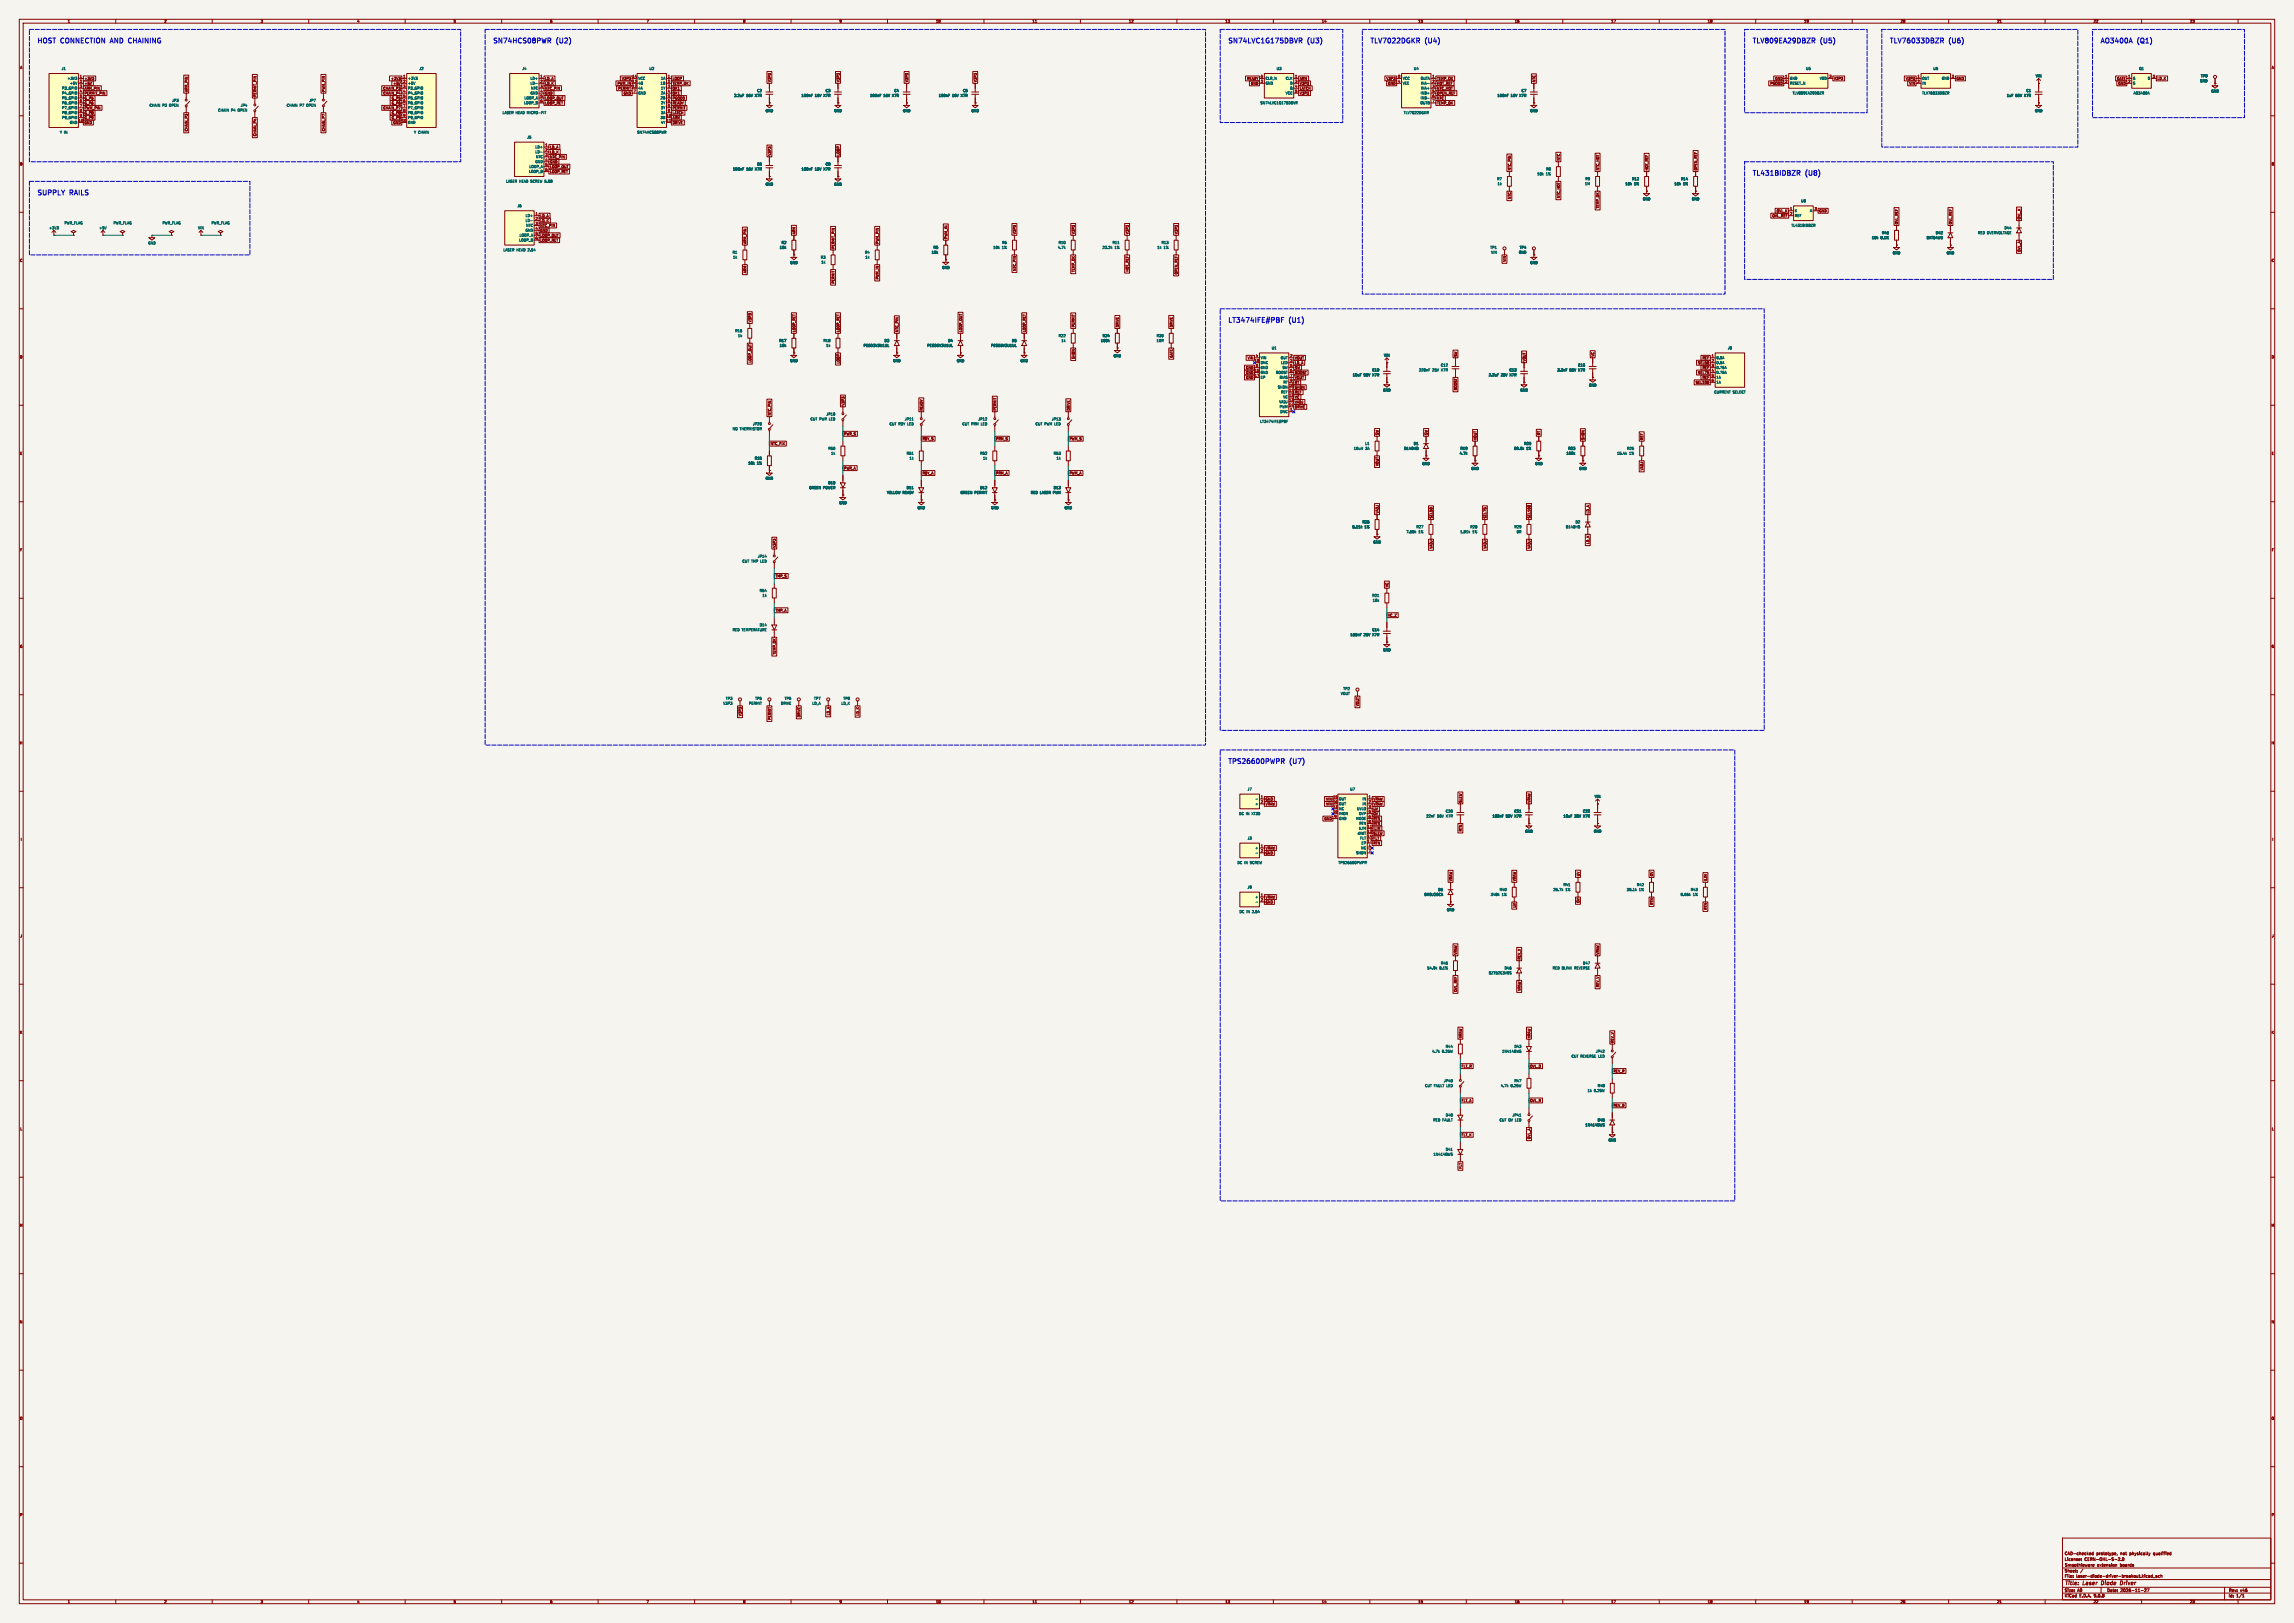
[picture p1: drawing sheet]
<svg xmlns="http://www.w3.org/2000/svg" width="1189mm" height="841mm" viewBox="0 0 1189 841" stroke-linecap="round" stroke-linejoin="round" font-family="sans-serif">
<defs><g id="words">
<g font-size="3.5" fill="#0000c2">
<text x="19" y="23">HOST</text>
<text x="32" y="23">CONNECTION</text>
<text x="58" y="23">AND</text>
<text x="69" y="23">CHAINING</text>
<text x="255" y="23">SN74HCS08PWR</text>
<text x="289" y="23">(U2)</text>
<text x="636" y="23">SN74LVC1G175DBVR</text>
<text x="678" y="23">(U3)</text>
<text x="710" y="23">TLV7022DGKR</text>
<text x="739" y="23">(U4)</text>
<text x="908" y="23">TLV809EA29DBZR</text>
<text x="944" y="23">(U5)</text>
<text x="979" y="23">TLV76033DBZR</text>
<text x="1010" y="23">(U6)</text>
<text x="1088" y="23">AO3400A</text>
<text x="1108" y="23">(Q1)</text>
<text x="908" y="91">TL431BIDBZR</text>
<text x="936" y="91">(U8)</text>
<text x="19" y="101">SUPPLY</text>
<text x="36" y="101">RAILS</text>
<text x="636" y="167">LT3474IFE#PBF</text>
<text x="668" y="167">(U1)</text>
<text x="636" y="396">TPS26600PWPR</text>
<text x="669" y="396">(U7)</text>
</g>
<g font-size="2.8" fill="#840000">
<text x="1070" y="822">Title:</text>
<text x="1080" y="822">Laser</text>
<text x="1090" y="822">Diode</text>
<text x="1101" y="822">Driver</text>
</g>
<g font-size="2.1" fill="#840000">
<text x="1070" y="809">License:</text>
<text x="1070" y="806">CAD-checked</text>
<text x="1080" y="809">CERN-OHL-S-2.0</text>
<text x="1087" y="806">prototype,</text>
<text x="1099" y="806">not</text>
<text x="1104" y="806">physically</text>
<text x="1116" y="806">qualified</text>
<text x="1070" y="815">Sheet:</text>
<text x="1070" y="812">Smoothieware</text>
<text x="1087" y="812">extension</text>
<text x="1100" y="812">boards</text>
<text x="1070" y="818">File:</text>
<text x="1076" y="818">laser-diode-driver-breakout.kicad_sch</text>
<text x="1070" y="828">KiCad</text>
<text x="1070" y="825">Size:</text>
<text x="1077" y="825">A0</text>
<text x="1078" y="828">E.D.A.</text>
<text x="1085" y="828">9.0.8</text>
<text x="1092" y="825">Date:</text>
<text x="1099" y="825">2026-11-27</text>
<text x="1155" y="825">Rev:</text>
<text x="1155" y="828">Id:</text>
<text x="1159" y="828">1/1</text>
<text x="1161" y="825">v46</text>
</g>
<g font-size="1.8" fill="#840000">
<text x="35" y="12">1</text>
<text x="85" y="12">2</text>
<text x="135" y="12">3</text>
<text x="185" y="12">4</text>
<text x="235" y="12">5</text>
<text x="285" y="12">6</text>
<text x="335" y="12">7</text>
<text x="385" y="12">8</text>
<text x="435" y="12">9</text>
<text x="485" y="12">10</text>
<text x="535" y="12">11</text>
<text x="585" y="12">12</text>
<text x="635" y="12">13</text>
<text x="685" y="12">14</text>
<text x="735" y="12">15</text>
<text x="785" y="12">16</text>
<text x="835" y="12">17</text>
<text x="885" y="12">18</text>
<text x="935" y="12">19</text>
<text x="985" y="12">20</text>
<text x="1035" y="12">21</text>
<text x="1085" y="12">22</text>
<text x="1135" y="12">23</text>
<text x="10" y="36">A</text>
<text x="1177" y="36">A</text>
<text x="44" y="42">+3V3</text>
<text x="203" y="42">+3V3</text>
<text x="282" y="42">LD_A</text>
<text x="322" y="42">V3P3</text>
<text x="348" y="42">LOOP</text>
<text x="646" y="42">READY</text>
<text x="674" y="42">ARM</text>
<text x="718" y="42">V3P3</text>
<text x="745" y="42">TEMP_OK</text>
<text x="920" y="42">GND</text>
<text x="950" y="42">V3P3</text>
<text x="988" y="42">V3P3</text>
<text x="1014" y="42">GND</text>
<text x="1097" y="42">GATE</text>
<text x="1118" y="42">LD_K</text>
<text x="44" y="47">ARM_PIN</text>
<text x="44" y="44">+5V</text>
<text x="97" y="48" transform="rotate(-90 97 48)">ARM_PIN</text>
<text x="169" y="48" transform="rotate(-90 169 48)">PWM_PIN</text>
<text x="199" y="47">CHAIN_P3</text>
<text x="204" y="44">+5V</text>
<text x="282" y="47">NTC_PIN</text>
<text x="282" y="44">LD_K</text>
<text x="320" y="44">PWM_IN</text>
<text x="320" y="47">PERMIT</text>
<text x="348" y="44">TEMP_OK</text>
<text x="348" y="47">OK1</text>
<text x="400" y="43" transform="rotate(-90 400 43)">V3P3</text>
<text x="435" y="43" transform="rotate(-90 435 43)">V3P3</text>
<text x="471" y="43" transform="rotate(-90 471 43)">V3P3</text>
<text x="506" y="43" transform="rotate(-90 506 43)">V3P3</text>
<text x="648" y="44">GND</text>
<text x="674" y="47">LATCH</text>
<text x="674" y="44">V3P3</text>
<text x="719" y="44">GND</text>
<text x="745" y="47">NTC_HOT</text>
<text x="745" y="44">HOT_REF</text>
<text x="796" y="43" transform="rotate(-90 796 43)">NTC</text>
<text x="917" y="44">PGOOD</text>
<text x="989" y="44">VIN</text>
<text x="1098" y="44">GND</text>
<text x="44" y="49">PERMIT_PIN</text>
<text x="44" y="52">G_P5</text>
<text x="133" y="50" transform="rotate(-90 133 50)">PERMIT_PIN</text>
<text x="199" y="49">CHAIN_P4</text>
<text x="203" y="52">G_P5</text>
<text x="282" y="52">LOOP_OUT</text>
<text x="282" y="49">GND</text>
<text x="323" y="49">GND</text>
<text x="348" y="52">PGOOD</text>
<text x="348" y="49">OK1</text>
<text x="674" y="49">V3P3</text>
<text x="745" y="49">OPEN_REF</text>
<text x="745" y="52">NTC</text>
<text x="44" y="54">G_P6</text>
<text x="44" y="57">PWM_PIN</text>
<text x="44" y="59">G_P8</text>
<text x="199" y="57">CHAIN_P7</text>
<text x="203" y="54">G_P6</text>
<text x="203" y="59">G_P8</text>
<text x="282" y="54">LOOP_RET</text>
<text x="348" y="59">LATCH</text>
<text x="348" y="54">READY</text>
<text x="348" y="57">PERMIT</text>
<text x="745" y="54">TEMP_OK</text>
<text x="44" y="62">G_P9</text>
<text x="44" y="64">GND</text>
<text x="203" y="62">G_P9</text>
<text x="204" y="64">GND</text>
<text x="348" y="62">ARM</text>
<text x="348" y="64">DRIVE</text>
<text x="97" y="68" transform="rotate(-90 97 68)">CHAIN_P3</text>
<text x="133" y="71" transform="rotate(-90 133 71)">CHAIN_P4</text>
<text x="169" y="68" transform="rotate(-90 169 68)">CHAIN_P7</text>
<text x="285" y="77">LD_A</text>
<text x="285" y="82">NTC_PIN</text>
<text x="285" y="80">LD_K</text>
<text x="400" y="81" transform="rotate(-90 400 81)">V3P3</text>
<text x="435" y="81" transform="rotate(-90 435 81)">LOOP</text>
<text x="809" y="83" transform="rotate(-90 809 83)">NTC</text>
<text x="10" y="86">B</text>
<text x="285" y="90">LOOP_RET</text>
<text x="285" y="87">LOOP_OUT</text>
<text x="285" y="85">GND</text>
<text x="783" y="88" transform="rotate(-90 783 88)">NTC_PIN</text>
<text x="829" y="88" transform="rotate(-90 829 88)">NTC_HOT</text>
<text x="854" y="88" transform="rotate(-90 854 88)">HOT_REF</text>
<text x="880" y="88" transform="rotate(-90 880 88)">OPEN_REF</text>
<text x="1177" y="86">B</text>
<text x="783" y="103" transform="rotate(-90 783 103)">NTC</text>
<text x="809" y="103" transform="rotate(-90 809 103)">NTC_HOT</text>
<text x="280" y="113">LD_A</text>
<text x="829" y="108" transform="rotate(-90 829 108)">TEMP_OK</text>
<text x="918" y="113">OVL_REF</text>
<text x="921" y="110">OVL_K</text>
<text x="943" y="110">GND</text>
<text x="1047" y="114" transform="rotate(-90 1047 114)">OVL_K</text>
<text x="280" y="118">NTC_PIN</text>
<text x="280" y="115">LD_K</text>
<text x="984" y="116" transform="rotate(-90 984 116)">OVL_REF</text>
<text x="1012" y="116" transform="rotate(-90 1012 116)">OVL_REF</text>
<text x="280" y="123">LOOP_OUT</text>
<text x="280" y="120">GND</text>
<text x="280" y="125">LOOP_RET</text>
<text x="412" y="121" transform="rotate(-90 412 121)">ARM</text>
<text x="491" y="124" transform="rotate(-90 491 124)">PWM_IN</text>
<text x="527" y="121" transform="rotate(-90 527 121)">V3P3</text>
<text x="557" y="121" transform="rotate(-90 557 121)">V3P3</text>
<text x="585" y="121" transform="rotate(-90 585 121)">V3P3</text>
<text x="611" y="121" transform="rotate(-90 611 121)">V3P3</text>
<text x="387" y="127" transform="rotate(-90 387 127)">ARM_PIN</text>
<text x="433" y="129" transform="rotate(-90 433 129)">PERMIT_PIN</text>
<text x="456" y="127" transform="rotate(-90 456 127)">PWM_PIN</text>
<text x="1047" y="131" transform="rotate(-90 1047 131)">OVL_A</text>
<text x="10" y="136">C</text>
<text x="781" y="136" transform="rotate(-90 781 136)">VIN</text>
<text x="1177" y="136">C</text>
<text x="387" y="142" transform="rotate(-90 387 142)">ARM</text>
<text x="527" y="141" transform="rotate(-90 527 141)">NTC_PIN</text>
<text x="557" y="141" transform="rotate(-90 557 141)">TEMP_OK</text>
<text x="585" y="141" transform="rotate(-90 585 141)">HOT_REF</text>
<text x="611" y="142" transform="rotate(-90 611 142)">OPEN_REF</text>
<text x="433" y="147" transform="rotate(-90 433 147)">PERMIT</text>
<text x="456" y="145" transform="rotate(-90 456 145)">PWM_IN</text>
<text x="390" y="167" transform="rotate(-90 390 167)">V3P3</text>
<text x="412" y="172" transform="rotate(-90 412 172)">LOOP_RET</text>
<text x="435" y="172" transform="rotate(-90 435 172)">LOOP_RET</text>
<text x="466" y="172" transform="rotate(-90 466 172)">NTC_PIN</text>
<text x="499" y="172" transform="rotate(-90 499 172)">LOOP_OUT</text>
<text x="532" y="172" transform="rotate(-90 532 172)">LOOP_RET</text>
<text x="557" y="170" transform="rotate(-90 557 170)">PERMIT</text>
<text x="580" y="170" transform="rotate(-90 580 170)">DRIVE</text>
<text x="608" y="170" transform="rotate(-90 608 170)">DRIVE</text>
<text x="10" y="186">D</text>
<text x="608" y="185" transform="rotate(-90 608 185)">GATE</text>
<text x="755" y="185" transform="rotate(-90 755 185)">SW</text>
<text x="826" y="185" transform="rotate(-90 826 185)">VC</text>
<text x="1177" y="186">D</text>
<text x="390" y="188" transform="rotate(-90 390 188)">LOOP_OUT</text>
<text x="435" y="189" transform="rotate(-90 435 189)">LOOP</text>
<text x="557" y="186" transform="rotate(-90 557 186)">SHDN</text>
<text x="646" y="191">GND</text>
<text x="647" y="186">VIN</text>
<text x="671" y="191">SW</text>
<text x="671" y="189">LD_A</text>
<text x="671" y="186">VOUT</text>
<text x="791" y="187" transform="rotate(-90 791 187)">VOUT</text>
<text x="880" y="189">SEL50</text>
<text x="882" y="186">REF</text>
<text x="882" y="191">REF</text>
<text x="646" y="194">GND</text>
<text x="646" y="197">GND</text>
<text x="671" y="197">VOUT</text>
<text x="671" y="194">BOOST</text>
<text x="880" y="194">SEL75</text>
<text x="882" y="197">REF</text>
<text x="671" y="199">RT</text>
<text x="671" y="202">SHDN</text>
<text x="755" y="202" transform="rotate(-90 755 202)">BOOST</text>
<text x="879" y="199">SEL100</text>
<text x="671" y="204">REF</text>
<text x="671" y="207">VC</text>
<text x="671" y="209">VADJ</text>
<text x="400" y="215" transform="rotate(-90 400 215)">NTC_PIN</text>
<text x="438" y="210" transform="rotate(-90 438 210)">V3P3</text>
<text x="478" y="213" transform="rotate(-90 478 213)">READY</text>
<text x="517" y="213" transform="rotate(-90 517 213)">PERMIT</text>
<text x="555" y="213" transform="rotate(-90 555 213)">DRIVE</text>
<text x="671" y="212">DRIVE</text>
<text x="437" y="226">PWR_S</text>
<text x="715" y="226" transform="rotate(-90 715 226)">SW</text>
<text x="740" y="226" transform="rotate(-90 740 226)">SW</text>
<text x="799" y="226" transform="rotate(-90 799 226)">RT</text>
<text x="399" y="231">NTC_FIX</text>
<text x="478" y="228">RDY_S</text>
<text x="516" y="228">PRM_S</text>
<text x="554" y="228">PWM_S</text>
<text x="765" y="228" transform="rotate(-90 765 228)">VOUT</text>
<text x="821" y="228" transform="rotate(-90 821 228)">SHDN</text>
<text x="852" y="228" transform="rotate(-90 852 228)">REF</text>
<text x="10" y="236">E</text>
<text x="1177" y="236">E</text>
<text x="437" y="244">PWR_A</text>
<text x="715" y="242" transform="rotate(-90 715 242)">VOUT</text>
<text x="852" y="244" transform="rotate(-90 852 244)">VADJ</text>
<text x="478" y="246">RDY_A</text>
<text x="516" y="246">PRM_A</text>
<text x="554" y="246">PWM_A</text>
<text x="715" y="266" transform="rotate(-90 715 266)">VADJ</text>
<text x="743" y="269" transform="rotate(-90 743 269)">SEL50</text>
<text x="771" y="269" transform="rotate(-90 771 269)">SEL75</text>
<text x="793" y="269" transform="rotate(-90 793 269)">SEL100</text>
<text x="824" y="266" transform="rotate(-90 824 266)">LD_A</text>
<text x="10" y="286">F</text>
<text x="402" y="284" transform="rotate(-90 402 284)">V3P3</text>
<text x="743" y="284" transform="rotate(-90 743 284)">VADJ</text>
<text x="771" y="284" transform="rotate(-90 771 284)">VADJ</text>
<text x="793" y="284" transform="rotate(-90 793 284)">VADJ</text>
<text x="824" y="282" transform="rotate(-90 824 282)">LD_K</text>
<text x="1177" y="286">F</text>
<text x="402" y="299">TMP_S</text>
<text x="720" y="304" transform="rotate(-90 720 304)">VC</text>
<text x="402" y="317">TMP_A</text>
<text x="719" y="320">VC_Z</text>
<text x="10" y="336">G</text>
<text x="1177" y="336">G</text>
<text x="402" y="339" transform="rotate(-90 402 339)">TEMP_OK</text>
<text x="384" y="371" transform="rotate(-90 384 371)">V3P3</text>
<text x="415" y="372" transform="rotate(-90 415 372)">DRIVE</text>
<text x="430" y="371" transform="rotate(-90 430 371)">LD_A</text>
<text x="445" y="371" transform="rotate(-90 445 371)">LD_K</text>
<text x="705" y="366" transform="rotate(-90 705 366)">VOUT</text>
<text x="400" y="373" transform="rotate(-90 400 373)">PERMIT</text>
<text x="10" y="386">H</text>
<text x="1177" y="386">H</text>
<text x="656" y="418">VRAW</text>
<text x="656" y="415">GND</text>
<text x="687" y="415">VIN</text>
<text x="687" y="418">VIN</text>
<text x="712" y="415">VRAW</text>
<text x="712" y="418">VRAW</text>
<text x="758" y="416" transform="rotate(-90 758 416)">SLEW</text>
<text x="793" y="416" transform="rotate(-90 793 416)">VRAW</text>
<text x="686" y="425">GND</text>
<text x="712" y="420">UV</text>
<text x="712" y="423">OV</text>
<text x="712" y="425">RTN</text>
<text x="712" y="430">ILIM</text>
<text x="712" y="428">RTN</text>
<text x="758" y="431" transform="rotate(-90 758 431)">RTN</text>
<text x="11" y="436">I</text>
<text x="712" y="435">FLT</text>
<text x="712" y="433">SLEW</text>
<text x="712" y="438">RTN</text>
<text x="1178" y="436">I</text>
<text x="656" y="440">VRAW</text>
<text x="656" y="443">GND</text>
<text x="819" y="454" transform="rotate(-90 819 454)">UV</text>
<text x="857" y="454" transform="rotate(-90 857 454)">OV</text>
<text x="753" y="457" transform="rotate(-90 753 457)">VRAW</text>
<text x="786" y="457" transform="rotate(-90 786 457)">VRAW</text>
<text x="885" y="457" transform="rotate(-90 885 457)">ILIM</text>
<text x="656" y="466">VRAW</text>
<text x="819" y="468" transform="rotate(-90 819 468)">OV</text>
<text x="656" y="468">GND</text>
<text x="786" y="470" transform="rotate(-90 786 470)">UV</text>
<text x="857" y="469" transform="rotate(-90 857 469)">RTN</text>
<text x="885" y="472" transform="rotate(-90 885 472)">RTN</text>
<text x="10" y="486">J</text>
<text x="1177" y="486">J</text>
<text x="755" y="495" transform="rotate(-90 755 495)">VRAW</text>
<text x="788" y="497" transform="rotate(-90 788 497)">REV_V</text>
<text x="829" y="495" transform="rotate(-90 829 495)">VRAW</text>
<text x="755" y="514" transform="rotate(-90 755 514)">OVL_REF</text>
<text x="788" y="514" transform="rotate(-90 788 514)">VRAW</text>
<text x="829" y="512" transform="rotate(-90 829 512)">REV_V</text>
<text x="10" y="536">K</text>
<text x="758" y="538" transform="rotate(-90 758 538)">VRAW</text>
<text x="793" y="538" transform="rotate(-90 793 538)">VRAW</text>
<text x="1177" y="536">K</text>
<text x="837" y="541" transform="rotate(-90 837 541)">REV_V</text>
<text x="757" y="553">FLT_R</text>
<text x="793" y="553">OVL_D</text>
<text x="836" y="556">REV_R</text>
<text x="757" y="571">FLT_A</text>
<text x="793" y="571">OVL_R</text>
<text x="836" y="574">REV_D</text>
<text x="10" y="586">L</text>
<text x="1177" y="586">L</text>
<text x="757" y="589">FLT_K</text>
<text x="793" y="590" transform="rotate(-90 793 590)">OVL_A</text>
<text x="758" y="606" transform="rotate(-90 758 606)">FLT</text>
<text x="10" y="636">M</text>
<text x="1177" y="636">M</text>
<text x="10" y="686">N</text>
<text x="1177" y="686">N</text>
<text x="10" y="736">O</text>
<text x="1177" y="736">O</text>
<text x="10" y="786">P</text>
<text x="1177" y="786">P</text>
<text x="35" y="831">1</text>
<text x="85" y="831">2</text>
<text x="135" y="831">3</text>
<text x="185" y="831">4</text>
<text x="235" y="831">5</text>
<text x="285" y="831">6</text>
<text x="335" y="831">7</text>
<text x="385" y="831">8</text>
<text x="435" y="831">9</text>
<text x="485" y="831">10</text>
<text x="535" y="831">11</text>
<text x="585" y="831">12</text>
<text x="635" y="831">13</text>
<text x="685" y="831">14</text>
<text x="735" y="831">15</text>
<text x="785" y="831">16</text>
<text x="835" y="831">17</text>
<text x="885" y="831">18</text>
<text x="935" y="831">19</text>
<text x="985" y="831">20</text>
<text x="1035" y="831">21</text>
<text x="1085" y="831">22</text>
<text x="1135" y="831">23</text>
</g>
<g font-size="1.8" fill="#006464">
<text x="32" y="36">J1</text>
<text x="35" y="42">+3V3</text>
<text x="211" y="42">+3V3</text>
<text x="217" y="36">J2</text>
<text x="271" y="36">J4</text>
<text x="275" y="42">LD+</text>
<text x="331" y="42">VCC</text>
<text x="336" y="36">U2</text>
<text x="342" y="42">1A</text>
<text x="656" y="42">CLR_N</text>
<text x="662" y="36">U3</text>
<text x="666" y="42">CLK</text>
<text x="727" y="42">VCC</text>
<text x="733" y="36">U4</text>
<text x="736" y="42">OUTA</text>
<text x="928" y="42">GND</text>
<text x="936" y="36">U5</text>
<text x="943" y="42">VDD</text>
<text x="996" y="42">OUT</text>
<text x="1002" y="36">U6</text>
<text x="1006" y="42">GND</text>
<text x="1055" y="40">VIN</text>
<text x="1105" y="42">G</text>
<text x="1109" y="36">Q1</text>
<text x="1113" y="42">D</text>
<text x="1141" y="40">TP9</text>
<text x="32" y="47">P3_GPIO</text>
<text x="36" y="44">+5V</text>
<text x="211" y="44">+5V</text>
<text x="211" y="47">P3_GPIO</text>
<text x="275" y="44">LD-</text>
<text x="275" y="47">NTC</text>
<text x="331" y="44">4B</text>
<text x="331" y="47">4A</text>
<text x="342" y="44">1B</text>
<text x="342" y="47">1Y</text>
<text x="392" y="48">C2</text>
<text x="428" y="48">C3</text>
<text x="463" y="48">C4</text>
<text x="499" y="48">C5</text>
<text x="656" y="44">GND</text>
<text x="669" y="47">Q</text>
<text x="669" y="44">D</text>
<text x="727" y="44">VEE</text>
<text x="736" y="44">INA-</text>
<text x="736" y="47">INA+</text>
<text x="789" y="48">C7</text>
<text x="928" y="44">RESET_N</text>
<text x="996" y="44">IN</text>
<text x="1050" y="48">C1</text>
<text x="1105" y="44">S</text>
<text x="1140" y="43">GND</text>
<text x="32" y="49">P4_GPIO</text>
<text x="32" y="52">P5_GPIO</text>
<text x="89" y="53">JP3</text>
<text x="160" y="53">JP7</text>
<text x="211" y="49">P4_GPIO</text>
<text x="211" y="52">P5_GPIO</text>
<text x="272" y="52">LOOP_A</text>
<text x="275" y="49">GND</text>
<text x="331" y="49">GND</text>
<text x="342" y="52">2B</text>
<text x="342" y="49">2A</text>
<text x="380" y="50">2.2uF</text>
<text x="387" y="50">16V</text>
<text x="391" y="50">X7R</text>
<text x="415" y="50">100nF</text>
<text x="422" y="50">16V</text>
<text x="427" y="50">X7R</text>
<text x="451" y="50">100nF</text>
<text x="458" y="50">16V</text>
<text x="463" y="50">X7R</text>
<text x="486" y="50">100nF</text>
<text x="493" y="50">16V</text>
<text x="498" y="50">X7R</text>
<text x="666" y="49">VCC</text>
<text x="736" y="49">INB+</text>
<text x="736" y="52">INB-</text>
<text x="776" y="50">100nF</text>
<text x="783" y="50">16V</text>
<text x="788" y="50">X7R</text>
<text x="929" y="49">TLV809EA29DBZR</text>
<text x="996" y="49">TLV76033DBZR</text>
<text x="1040" y="50">1uF</text>
<text x="1045" y="50">50V</text>
<text x="1049" y="50">X7R</text>
<text x="1106" y="49">AO3400A</text>
<text x="1146" y="48">GND</text>
<text x="32" y="54">P6_GPIO</text>
<text x="32" y="57">P7_GPIO</text>
<text x="32" y="59">P8_GPIO</text>
<text x="77" y="55">CHAIN</text>
<text x="84" y="55">P3</text>
<text x="88" y="55">OPEN</text>
<text x="113" y="58">CHAIN</text>
<text x="120" y="58">P4</text>
<text x="123" y="58">OPEN</text>
<text x="125" y="55">JP4</text>
<text x="148" y="55">CHAIN</text>
<text x="155" y="55">P7</text>
<text x="159" y="55">OPEN</text>
<text x="211" y="54">P6_GPIO</text>
<text x="211" y="57">P7_GPIO</text>
<text x="211" y="59">P8_GPIO</text>
<text x="260" y="59">LASER HEAD MICRO-FIT</text>
<text x="271" y="54">LOOP_B</text>
<text x="342" y="54">2Y</text>
<text x="342" y="57">3Y</text>
<text x="342" y="59">3A</text>
<text x="397" y="58">GND</text>
<text x="432" y="58">GND</text>
<text x="468" y="58">GND</text>
<text x="503" y="58">GND</text>
<text x="653" y="54">SN74LVC1G175DBVR</text>
<text x="727" y="59">TLV7022DGKR</text>
<text x="736" y="54">OUTB</text>
<text x="793" y="58">GND</text>
<text x="1055" y="58">GND</text>
<text x="32" y="62">P9_GPIO</text>
<text x="36" y="64">GND</text>
<text x="211" y="62">P9_GPIO</text>
<text x="211" y="64">GND</text>
<text x="342" y="62">3B</text>
<text x="342" y="64">4Y</text>
<text x="31" y="69">Y IN</text>
<text x="214" y="69">Y CHAIN</text>
<text x="273" y="72">J5</text>
<text x="330" y="69">SN74HCS08PWR</text>
<text x="277" y="77">LD+</text>
<text x="277" y="80">LD-</text>
<text x="278" y="82">NTC</text>
<text x="274" y="90">LOOP_B</text>
<text x="274" y="87">LOOP_A</text>
<text x="277" y="85">GND</text>
<text x="380" y="88">100nF</text>
<text x="387" y="88">16V</text>
<text x="391" y="88">X7R</text>
<text x="392" y="86">C6</text>
<text x="415" y="88">100nF</text>
<text x="422" y="88">16V</text>
<text x="427" y="88">X7R</text>
<text x="428" y="86">C8</text>
<text x="801" y="88">R8</text>
<text x="262" y="95">LASER HEAD SCREW 5.08</text>
<text x="776" y="94">R7</text>
<text x="797" y="91">10k</text>
<text x="801" y="91">1%</text>
<text x="822" y="94">R9</text>
<text x="846" y="94">R12</text>
<text x="871" y="94">R14</text>
<text x="397" y="96">GND</text>
<text x="432" y="96">GND</text>
<text x="776" y="96">1k</text>
<text x="821" y="96">1M</text>
<text x="842" y="96">10k</text>
<text x="847" y="96">1%</text>
<text x="868" y="96">10k</text>
<text x="872" y="96">1%</text>
<text x="268" y="108">J6</text>
<text x="851" y="104">GND</text>
<text x="877" y="104">GND</text>
<text x="933" y="105">U8</text>
<text x="272" y="113">LD+</text>
<text x="930" y="110">K</text>
<text x="930" y="113">REF</text>
<text x="938" y="110">A</text>
<text x="25" y="119">+3V3</text>
<text x="33" y="116">PWR_FLAG</text>
<text x="51" y="119">+5V</text>
<text x="59" y="116">PWR_FLAG</text>
<text x="84" y="116">PWR_FLAG</text>
<text x="103" y="119">VIN</text>
<text x="109" y="116">PWR_FLAG</text>
<text x="272" y="115">LD-</text>
<text x="273" y="118">NTC</text>
<text x="928" y="118">TL431BIDBZR</text>
<text x="1039" y="119">D44</text>
<text x="269" y="125">LOOP_B</text>
<text x="269" y="123">LOOP_A</text>
<text x="272" y="120">GND</text>
<text x="970" y="124">10k</text>
<text x="975" y="124">0.1%</text>
<text x="975" y="122">R46</text>
<text x="998" y="124">BAT54WS</text>
<text x="1003" y="122">D42</text>
<text x="1025" y="122">RED OVERVOLTAGE</text>
<text x="77" y="127">GND</text>
<text x="261" y="130">LASER HEAD 2.54</text>
<text x="380" y="132">R1</text>
<text x="404" y="129">10k</text>
<text x="405" y="127">R2</text>
<text x="448" y="132">R4</text>
<text x="483" y="132">10k</text>
<text x="484" y="129">R5</text>
<text x="515" y="129">10k</text>
<text x="519" y="127">R6</text>
<text x="519" y="129">1%</text>
<text x="548" y="129">4.7k</text>
<text x="549" y="127">R10</text>
<text x="571" y="129">23.2k</text>
<text x="576" y="127">R11</text>
<text x="578" y="129">1%</text>
<text x="600" y="129">1k</text>
<text x="602" y="127">R13</text>
<text x="603" y="129">1%</text>
<text x="772" y="129">TP1</text>
<text x="773" y="132">VIN</text>
<text x="787" y="132">GND</text>
<text x="788" y="129">TP4</text>
<text x="981" y="132">GND</text>
<text x="1009" y="132">GND</text>
<text x="380" y="134">1k</text>
<text x="409" y="137">GND</text>
<text x="425" y="134">R3</text>
<text x="426" y="137">1k</text>
<text x="448" y="134">1k</text>
<text x="793" y="137">GND</text>
<text x="488" y="140">GND</text>
<text x="381" y="172">R16</text>
<text x="382" y="175">1k</text>
<text x="404" y="177">R17</text>
<text x="404" y="180">10k</text>
<text x="427" y="177">R18</text>
<text x="428" y="180">1k</text>
<text x="447" y="180">PESD3V3U1UL</text>
<text x="458" y="177">D3</text>
<text x="481" y="180">PESD3V3U1UL</text>
<text x="491" y="177">D4</text>
<text x="514" y="180">PESD3V3U1UL</text>
<text x="524" y="177">D5</text>
<text x="549" y="175">R22</text>
<text x="550" y="177">1k</text>
<text x="570" y="177">100k</text>
<text x="571" y="175">R24</text>
<text x="599" y="175">R30</text>
<text x="599" y="177">10R</text>
<text x="577" y="185">GND</text>
<text x="659" y="181">U1</text>
<text x="717" y="185">VIN</text>
<text x="895" y="181">J8</text>
<text x="409" y="188">GND</text>
<text x="463" y="188">GND</text>
<text x="496" y="188">GND</text>
<text x="529" y="188">GND</text>
<text x="653" y="186">VIN</text>
<text x="653" y="189">DNC</text>
<text x="653" y="191">GND</text>
<text x="664" y="186">OUT</text>
<text x="664" y="189">LED</text>
<text x="665" y="191">SW</text>
<text x="747" y="190">C12</text>
<text x="818" y="190">C15</text>
<text x="890" y="186">0.5A</text>
<text x="890" y="189">0.5A</text>
<text x="890" y="191">0.75A</text>
<text x="653" y="194">GND</text>
<text x="653" y="196">EP</text>
<text x="661" y="194">BOOST</text>
<text x="663" y="196">BIAS</text>
<text x="701" y="195">10uF</text>
<text x="707" y="195">50V</text>
<text x="711" y="193">C10</text>
<text x="712" y="195">X7R</text>
<text x="735" y="193">220nF</text>
<text x="742" y="193">25V</text>
<text x="747" y="193">X7R</text>
<text x="772" y="195">2.2uF</text>
<text x="778" y="195">25V</text>
<text x="782" y="193">C13</text>
<text x="783" y="195">X7R</text>
<text x="807" y="193">3.3nF</text>
<text x="814" y="193">50V</text>
<text x="818" y="193">X7R</text>
<text x="890" y="194">0.75A</text>
<text x="890" y="196">1A</text>
<text x="662" y="202">SHDN</text>
<text x="665" y="199">RT</text>
<text x="717" y="203">GND</text>
<text x="788" y="203">GND</text>
<text x="823" y="201">GND</text>
<text x="890" y="199">1A</text>
<text x="663" y="209">VADJ</text>
<text x="664" y="204">REF</text>
<text x="665" y="207">VC</text>
<text x="888" y="204">CURRENT SELECT</text>
<text x="428" y="215">JP10</text>
<text x="663" y="212">PWM</text>
<text x="663" y="214">DNC</text>
<text x="390" y="221">JP20</text>
<text x="420" y="218">CUT PWR LED</text>
<text x="461" y="221">CUT RDY LED</text>
<text x="469" y="218">JP11</text>
<text x="499" y="221">CUT PRM LED</text>
<text x="507" y="218">JP12</text>
<text x="537" y="221">CUT PWM LED</text>
<text x="545" y="218">JP13</text>
<text x="653" y="219">LT3474IFE#PBF</text>
<text x="380" y="223">NO THERMISTOR</text>
<text x="429" y="233">R50</text>
<text x="702" y="233">10uH</text>
<text x="707" y="231">L1</text>
<text x="708" y="233">3A</text>
<text x="728" y="233">B140HB</text>
<text x="733" y="231">D1</text>
<text x="757" y="233">R19</text>
<text x="785" y="233">80.6k</text>
<text x="790" y="231">R20</text>
<text x="791" y="233">1%</text>
<text x="813" y="233">R23</text>
<text x="843" y="233">R25</text>
<text x="391" y="238">R15</text>
<text x="431" y="236">1k</text>
<text x="470" y="236">R51</text>
<text x="471" y="238">1k</text>
<text x="508" y="236">R52</text>
<text x="509" y="238">1k</text>
<text x="546" y="236">R53</text>
<text x="547" y="238">1k</text>
<text x="756" y="236">4.7k</text>
<text x="812" y="236">100k</text>
<text x="838" y="236">15.4k</text>
<text x="844" y="236">1%</text>
<text x="388" y="241">10k</text>
<text x="392" y="241">1%</text>
<text x="737" y="241">GND</text>
<text x="763" y="244">GND</text>
<text x="796" y="241">GND</text>
<text x="818" y="244">GND</text>
<text x="397" y="249">GND</text>
<text x="429" y="251">D10</text>
<text x="419" y="254">GREEN POWER</text>
<text x="460" y="256">YELLOW READY</text>
<text x="470" y="254">D11</text>
<text x="498" y="256">GREEN PERMIT</text>
<text x="508" y="254">D12</text>
<text x="534" y="256">RED LASER PWM</text>
<text x="546" y="254">D13</text>
<text x="435" y="261">GND</text>
<text x="475" y="264">GND</text>
<text x="514" y="264">GND</text>
<text x="552" y="264">GND</text>
<text x="701" y="274">5.11k</text>
<text x="706" y="271">R26</text>
<text x="707" y="274">1%</text>
<text x="734" y="274">R27</text>
<text x="762" y="274">R28</text>
<text x="785" y="274">R29</text>
<text x="811" y="274">B140HB</text>
<text x="816" y="271">D2</text>
<text x="712" y="282">GND</text>
<text x="729" y="276">7.68k</text>
<text x="735" y="276">1%</text>
<text x="757" y="276">1.91k</text>
<text x="763" y="276">1%</text>
<text x="786" y="276">0R</text>
<text x="385" y="292">CUT TMP LED</text>
<text x="393" y="289">JP14</text>
<text x="394" y="307">R54</text>
<text x="395" y="309">1k</text>
<text x="711" y="309">R21</text>
<text x="711" y="312">10k</text>
<text x="380" y="327">RED TEMPERATURE</text>
<text x="394" y="325">D14</text>
<text x="700" y="330">100nF</text>
<text x="707" y="330">25V</text>
<text x="711" y="327">C14</text>
<text x="712" y="330">X7R</text>
<text x="717" y="338">GND</text>
<text x="696" y="358">TP2</text>
<text x="375" y="365">V3P3</text>
<text x="376" y="363">TP3</text>
<text x="388" y="365">PERMIT</text>
<text x="391" y="363">TP5</text>
<text x="405" y="365">DRIVE</text>
<text x="407" y="363">TP6</text>
<text x="421" y="365">LD_A</text>
<text x="422" y="363">TP7</text>
<text x="436" y="365">LD_K</text>
<text x="437" y="363">TP8</text>
<text x="695" y="360">VOUT</text>
<text x="647" y="410">J7</text>
<text x="700" y="410">U7</text>
<text x="826" y="414">VIN</text>
<text x="650" y="417">+</text>
<text x="694" y="415">OUT</text>
<text x="694" y="417">OUT</text>
<text x="694" y="420">NC</text>
<text x="703" y="420">UVLO</text>
<text x="706" y="415">IN</text>
<text x="706" y="417">IN</text>
<text x="642" y="423">DC IN</text>
<text x="649" y="423">XT30</text>
<text x="694" y="423">IMON</text>
<text x="694" y="425">GND</text>
<text x="703" y="425">MODE</text>
<text x="704" y="423">OVP</text>
<text x="739" y="424">22nF</text>
<text x="745" y="424">50V</text>
<text x="749" y="421">C20</text>
<text x="750" y="424">X7R</text>
<text x="773" y="424">100nF</text>
<text x="780" y="424">50V</text>
<text x="785" y="421">C21</text>
<text x="785" y="424">X7R</text>
<text x="810" y="424">10uF</text>
<text x="816" y="424">35V</text>
<text x="820" y="421">C22</text>
<text x="821" y="424">X7R</text>
<text x="704" y="430">ILIM</text>
<text x="704" y="428">RTN</text>
<text x="790" y="432">GND</text>
<text x="826" y="432">GND</text>
<text x="647" y="435">J3</text>
<text x="704" y="433">dVdT</text>
<text x="705" y="435">FLT</text>
<text x="706" y="438">EP</text>
<text x="650" y="440">+</text>
<text x="703" y="443">SHDN</text>
<text x="705" y="440">NC</text>
<text x="641" y="448">DC IN</text>
<text x="648" y="448">SCREW</text>
<text x="694" y="448">TPS26600PWPR</text>
<text x="647" y="461">J9</text>
<text x="745" y="462">D6</text>
<text x="777" y="462">R40</text>
<text x="805" y="462">26.7k</text>
<text x="810" y="459">R41</text>
<text x="811" y="462">1%</text>
<text x="843" y="462">30.1k</text>
<text x="848" y="459">R42</text>
<text x="849" y="462">1%</text>
<text x="876" y="462">R43</text>
<text x="650" y="466">+</text>
<text x="738" y="464">SMBJ28CA</text>
<text x="773" y="464">348k</text>
<text x="778" y="464">1%</text>
<text x="871" y="464">8.06k</text>
<text x="877" y="464">1%</text>
<text x="642" y="473">DC IN</text>
<text x="649" y="473">2.54</text>
<text x="750" y="472">GND</text>
<text x="740" y="503">54.9k</text>
<text x="746" y="503">0.1%</text>
<text x="747" y="500">R45</text>
<text x="780" y="503">D46</text>
<text x="805" y="503">RED BLINK</text>
<text x="816" y="503">REVERSE</text>
<text x="820" y="500">D47</text>
<text x="772" y="505">BZT52C3V9S</text>
<text x="742" y="546">4.7k</text>
<text x="747" y="546">0.25W</text>
<text x="749" y="543">R44</text>
<text x="778" y="546">1N4148WS</text>
<text x="785" y="543">D43</text>
<text x="827" y="546">JP42</text>
<text x="814" y="548">CUT REVERSE LED</text>
<text x="738" y="563">CUT FAULT LED</text>
<text x="748" y="561">JP40</text>
<text x="778" y="563">4.7k</text>
<text x="783" y="563">0.25W</text>
<text x="785" y="561">R47</text>
<text x="828" y="563">R48</text>
<text x="823" y="566">1k</text>
<text x="826" y="566">0.25W</text>
<text x="743" y="581">RED FAULT</text>
<text x="749" y="579">D40</text>
<text x="777" y="581">CUT OV LED</text>
<text x="784" y="579">JP41</text>
<text x="828" y="581">D45</text>
<text x="822" y="584">1N4148WS</text>
<text x="834" y="592">GND</text>
<text x="743" y="599">1N4148WS</text>
<text x="749" y="596">D41</text>
</g>
<g font-size="1.8" fill="#a90000">
<text x="41" y="40">1</text>
<text x="209" y="40">1</text>
<text x="280" y="40">1</text>
<text x="328" y="40">14</text>
<text x="346" y="40">1</text>
<text x="653" y="40">6</text>
<text x="671" y="40">1</text>
<text x="724" y="40">8</text>
<text x="742" y="40">1</text>
<text x="925" y="40">1</text>
<text x="948" y="40">3</text>
<text x="994" y="40">1</text>
<text x="1011" y="40">3</text>
<text x="1103" y="40">1</text>
<text x="1116" y="40">3</text>
<text x="41" y="43">2</text>
<text x="41" y="45">3</text>
<text x="209" y="43">2</text>
<text x="209" y="45">3</text>
<text x="280" y="43">2</text>
<text x="280" y="45">3</text>
<text x="328" y="43">13</text>
<text x="328" y="45">12</text>
<text x="346" y="43">2</text>
<text x="346" y="45">3</text>
<text x="653" y="43">2</text>
<text x="671" y="43">3</text>
<text x="671" y="45">4</text>
<text x="724" y="43">4</text>
<text x="742" y="43">2</text>
<text x="742" y="45">3</text>
<text x="925" y="43">2</text>
<text x="994" y="43">2</text>
<text x="1103" y="43">2</text>
<text x="41" y="48">4</text>
<text x="41" y="51">5</text>
<text x="41" y="53">6</text>
<text x="209" y="48">4</text>
<text x="209" y="51">5</text>
<text x="209" y="53">6</text>
<text x="280" y="48">4</text>
<text x="280" y="51">5</text>
<text x="280" y="53">6</text>
<text x="328" y="48">7</text>
<text x="346" y="48">4</text>
<text x="346" y="51">5</text>
<text x="346" y="53">6</text>
<text x="671" y="48">5</text>
<text x="742" y="48">5</text>
<text x="742" y="51">6</text>
<text x="742" y="53">7</text>
<text x="41" y="56">7</text>
<text x="41" y="58">8</text>
<text x="209" y="56">7</text>
<text x="209" y="58">8</text>
<text x="346" y="56">8</text>
<text x="346" y="58">9</text>
<text x="41" y="63">10</text>
<text x="41" y="61">9</text>
<text x="208" y="63">10</text>
<text x="209" y="61">9</text>
<text x="345" y="61">10</text>
<text x="345" y="63">11</text>
<text x="283" y="76">1</text>
<text x="283" y="78">2</text>
<text x="283" y="81">3</text>
<text x="283" y="84">4</text>
<text x="283" y="86">5</text>
<text x="283" y="89">6</text>
<text x="277" y="112">1</text>
<text x="928" y="109">1</text>
<text x="928" y="112">2</text>
<text x="940" y="109">3</text>
<text x="277" y="114">2</text>
<text x="277" y="117">3</text>
<text x="277" y="119">4</text>
<text x="277" y="122">5</text>
<text x="277" y="124">6</text>
<text x="651" y="185">4</text>
<text x="669" y="185">2</text>
<text x="887" y="185">1</text>
<text x="650" y="188">16</text>
<text x="651" y="190">8</text>
<text x="669" y="188">3</text>
<text x="669" y="190">5</text>
<text x="887" y="188">2</text>
<text x="887" y="190">3</text>
<text x="650" y="193">15</text>
<text x="650" y="195">17</text>
<text x="669" y="193">6</text>
<text x="669" y="195">7</text>
<text x="669" y="198">9</text>
<text x="887" y="193">4</text>
<text x="887" y="195">5</text>
<text x="887" y="198">6</text>
<text x="668" y="200">10</text>
<text x="668" y="203">11</text>
<text x="668" y="205">12</text>
<text x="668" y="208">13</text>
<text x="668" y="211">14</text>
<text x="669" y="213">1</text>
<text x="653" y="414">1</text>
<text x="691" y="414">15</text>
<text x="709" y="414">1</text>
<text x="653" y="416">2</text>
<text x="691" y="416">16</text>
<text x="691" y="419">13</text>
<text x="709" y="416">2</text>
<text x="709" y="419">3</text>
<text x="691" y="421">10</text>
<text x="691" y="424">9</text>
<text x="709" y="421">5</text>
<text x="709" y="424">6</text>
<text x="709" y="429">11</text>
<text x="709" y="432">12</text>
<text x="709" y="426">8</text>
<text x="709" y="434">14</text>
<text x="709" y="437">17</text>
<text x="653" y="439">1</text>
<text x="653" y="442">2</text>
<text x="709" y="439">4</text>
<text x="709" y="442">7</text>
<text x="653" y="465">1</text>
<text x="653" y="467">2</text>
</g>
</g></defs>
<path d="M0 0h1189v841h-1189z" fill="#f5f4ef" stroke="#f5f4ef" stroke-width=".52"/>
<g fill="none" stroke="#840000" stroke-width=".52">
<path d="M10 10h1169v821h-1169zM12 12h1165v817h-1165zM60 10v2M110 10v2M160 10v2M210 10v2M260 10v2M310 10v2M360 10v2M410 10v2M460 10v2M510 10v2"/>
<path d="M537 12h.1M560 10v2M610 10v2M660 10v2M710 10v2M760 10v2M810 10v2M860 10v2M910 10v2M960 10v2M1010 10v2M1037 12h.1"/>
<path d="M1060 10v2M1110 10v2M1160 10v2M1148 41v2M10 60h2M1177 60h2M10 110h2M1177 110h2M10 160h2M1177 160h2M10 210h2M399 216v3"/>
<path d="M1177 210h2M399 223v3M401 220l-2 2M796 237h3l-1 2zM798 236h.1M798 236v1M820 239h.1M820 239v1M10 260h2M819 240h3l-2 1zM1177 260h2M822 271h2"/>
<path d="M823 271l1 2h-2zM823 267v4M823 273v4M10 310h2M1177 310h2M10 360h2M1177 360h2M10 410h2M1177 410h2M10 460h2M1177 460h2M10 510h2"/>
<path d="M1177 510h2M10 560h2M1177 560h2M10 610h2M1177 610h2M10 660h2M1177 660h2M10 710h2M1177 710h2M10 760h2M1177 760h2M1069 797h108v32h-108z"/>
<path d="M10 810h2M1069 818h108M1069 812h108M1075 817h.1M1075 816l-1 1M1077 814h.1M1077 815h.1M1079 809h.1M1079 808h.1M1080 813l-2 2M1083 805h1M1084 806h-1"/>
<path d="M1084 805h.1M1084 805h-1M1084 806h.1M1084 805v1M1084 805h1M1085 811h.1M1085 804v2h-1M1085 812h.1M1089 819v2h1M1096 805h1M1097 806h-1M1097 805h.1"/>
<path d="M1097 805h-1M1097 806h.1M1098 807h.1M1098 807l1 1-1 1h1M1099 810v2M1099 811h.1M1099 809h.1M1100 819h-1v2h1M1100 809h.1M1100 809h1M1101 807l-1 2M1101 807h.1"/>
<path d="M1101 809h.1M1101 807v2M1112 816h.1M1113 816l-1 1h1M1114 816v1M1114 805v1M1114 806h.1M1116 816v1h-1l1-1M1116 818h1M1117 817h1M1117 817h.1M1118 816l-1 1"/>
<path d="M1118 817h.1M1118 817h-1M1119 817h.1M1119 816v1M1119 816h.1M1120 817l1-1v1M1120 816v1M1125 805h.1M1125 804v2M1177 810h2M60 829v2M110 829v2"/>
<path d="M160 829v2M210 829v2M260 829v2M310 829v2M360 829v2M410 829v2M460 829v2M510 829v2M537 831h.1M560 829v2M610 829v2M660 829v2"/>
<path d="M710 829v2M760 829v2M810 829v2M860 829v2M910 829v2M960 829v2M1010 829v2M1037 831h.1M1060 829v2M1069 825h108M1069 822h108M1089 822v3"/>
<path d="M1110 824h1M1110 829v2M1112 823h.1M1112 823v1l-1 1h1M1113 823h1l-1 2M1153 822v7M1160 829v2M1162 828h1M1162 827l1-1v2"/>
<circle cx="1148" cy="40" r=".8"/>
<circle cx="399" cy="219" r=".5"/>
<circle cx="399" cy="222" r=".5"/>
</g>
<path d="M818 273h1M818 272h1M819 272h.1M819 273v1M819 272v1M819 274h.1" fill="none" stroke="#006464" stroke-width=".52"/>
<path d="M996 38h15v8h-15z" fill="#ffffc2"/>
<g fill="none" stroke="#840000" stroke-width=".52">
<path d="M996 38h15v8h-15zM993 41h3M993 43h3M1011 41h2M1055 55h3l-1 1zM1057 53h.1M1057 53v2M982 119h2v5h-2zM983 117v2M1011 117v4M981 128h4l-2 2zM983 127h.1"/>
<path d="M983 124v4M1010 121h2M1011 121l1 2h-2zM1011 123v4M410 175h2v5h-2zM411 173v2M433 175h2v5h-2zM434 173v2M410 184h3l-2 1zM411 183h.1M411 180v4M434 180v3"/>
</g>
<path d="M1009 48h1M1010 48v1M1010 48h.1" fill="none" stroke="#006464" stroke-width=".52"/>
<path d="M1105 38h10v8h-10z" fill="#ffffc2"/>
<g fill="none" stroke="#840000" stroke-width=".52">
<path d="M1105 38h10v8h-10zM1102 41h3M1102 43h3M1115 41h3M1147 44h3l-2 2zM1148 43h.1M1148 43v1M436 231h2v5h-2zM437 229v2M437 236v3M712 278h3l-1 1zM713 269h2v5h-2z"/>
<path d="M714 277h.1M714 267v2M714 274v4"/>
</g>
<path d="M1114 48v1M706 273v1M706 273h-1" fill="none" stroke="#006464" stroke-width=".52"/>
<path d="M930 107h10v7h-10z" fill="#ffffc2"/>
<path d="M927 109h3M927 112h3M930 107h10v7h-10zM940 109h2M1009 128h3l-1 2zM1011 127h.1M1011 127v1" fill="none" stroke="#840000" stroke-width=".52"/>
<path d="M940 116h1M940 117h.1M940 117h1M941 116h.1M941 116l-1 1" fill="none" stroke="#006464" stroke-width=".52"/>
<path d="M211 38h15v28h-15z" fill="#ffffc2"/>
<g fill="none" stroke="#840000" stroke-width=".52">
<path d="M211 38h15v28h-15zM132 51v3M132 58v3M134 55l-2 2M208 41h3M208 43h3M208 46h3M208 48h3M208 51h3M208 53h3M208 56h3M208 58h3"/>
<path d="M208 61h3M208 63h3"/>
<circle cx="132" cy="57" r=".5"/>
<circle cx="132" cy="54" r=".5"/>
</g>
<path d="M215 40h1M215 42v2M216 40v1M216 41h.1" fill="none" stroke="#006464" stroke-width=".52"/>
<path d="M25 38h16v28h-16z" fill="#ffffc2"/>
<g fill="none" stroke="#840000" stroke-width=".52">
<path d="M25 38h16v28h-16zM41 41h2M41 43h2M41 46h2M41 48h2M41 51h2M41 53h2M41 56h2M41 58h2M168 48v3M168 55v3M169 52l-1 2"/>
<path d="M41 61h2M41 63h2M28 119v3M53 119v3M1045 118h3M1046 118l2 3h-3zM1046 114v4M27 120l1-1 1 1M28 122h.1M38 121l1-1-1-1-1 1 1 1v1M38 122h.1M52 120l1-1 1 1"/>
<path d="M53 122h.1M63 121l2-1-2-1-1 1 1 1v1M63 122h.1M1046 121v3M388 170h2v5h-2zM389 168v2M389 175v3M824 197h3l-2 1zM825 196h.1M825 196v1M819 231h2v5h-2zM820 229v2"/>
<path d="M820 236v3M850 231h2v5h-2zM851 229v2M851 236v3M552 253h3l-1 2zM552 255h3M554 249v4M554 255v4M400 324h3l-2 2zM400 326h3M401 320v4M401 326v4"/>
<path d="M384 363v3M827 415l1-1 1 1M828 417h.1M828 414v7M791 428h3l-2 1zM792 427h.1M792 427v1M826 421h4M826 422h4M827 428h3l-2 1zM828 427h.1M828 422v6"/>
<path d="M817 457h2v5h-2zM818 455v2M855 457h2v5h-2zM856 455v2M883 460h2v5h-2zM884 457v3M818 462v3M856 462v3M884 465v2"/>
<circle cx="168" cy="55" r=".5"/>
<circle cx="168" cy="52" r=".5"/>
<circle cx="384" cy="362" r=".8"/>
</g>
<g fill="none" stroke="#006464" stroke-width=".52">
<path d="M39 40h1h-1M40 40h.1M40 40v1M40 41h.1M40 42l-1 2M29 117h1v1M30 118h.1M30 119h.1M30 118v1M55 117v2M816 235v1M816 235h.1"/>
<path d="M843 235v1M843 235h.1M813 459h1M810 461v1M810 461h.1M848 461v1M876 464h.1M876 463v1"/>
</g>
<path d="M927 38h20v8h-20z" fill="#ffffc2"/>
<g fill="none" stroke="#840000" stroke-width=".52">
<path d="M927 38h20v8h-20zM793 48h4M793 49h4M793 55h4l-2 1zM795 53h.1M795 43v5M795 49v6M925 41h2M925 43h2M947 41h3M1055 48h3M1055 49h3"/>
<path d="M1056 42l1-1 1 1M1057 43h.1M1057 41v7M1057 49v4M781 91h2v6h-2zM782 89v2M782 97v2M807 86h2v5h-2zM808 84v2M808 91v3M827 91h2v6h-2zM828 89v2"/>
<path d="M828 97v2M853 99h.1M853 99v1M878 91h2v6h-2zM879 89v2M879 97v2M852 100h3l-2 2zM77 123h3l-1 1zM79 122h.1M79 122v1M780 130v2M793 133h4l-2 2z"/>
<path d="M795 132h.1M795 130v3M717 192h4M717 194h4M717 199h3l-1 2zM718 186l1-1 1 1M719 188h.1M719 198h.1M719 185v7M719 194v5M753 190h3M753 191h3"/>
<path d="M754 185v5M754 191v5M788 192h4M788 194h4M788 199h3l-1 2zM790 198h.1M790 188v4M790 194v5M824 190h3M824 191h3M825 185v5M825 191v5"/>
<path d="M437 211v3M437 218v3M439 215l-2 2M398 236h2v5h-2zM399 234v2M477 234h2v5h-2zM478 231v3M478 239v2M515 234h2v5h-2zM516 231v3M516 239v2M713 229h2v5h-2z"/>
<path d="M714 226v3M714 234v2M738 237h3l-2 2zM738 230h2M739 230l1 2h-2zM739 236h.1M739 226v4M739 232v5M764 231h2v5h-2zM765 239h.1M765 229v2M765 236v4"/>
<path d="M797 229h2v5h-2zM798 226v3M798 234v2M397 245h3l-1 1zM399 244h.1M399 241v4M435 258h3l-1 1zM436 250h2l-1 3zM436 253h2M437 257h.1M437 246v4M437 253v5"/>
<path d="M476 253h3l-1 2zM476 255h3M478 259h.1M478 249v4M478 255v5M514 253h3l-1 2zM514 255h3M516 259h.1M516 249v4M516 255v5M763 240h3l-1 1zM476 260h3l-1 2z"/>
<path d="M514 260h3l-1 2zM741 272h2v5h-2zM742 269v3M742 277v2M769 272h2v5h-2zM770 269v3M770 277v2M791 272h2v5h-2zM792 269v3M792 277v2M401 284v4M401 292v3"/>
<path d="M403 289l-1 1M399 363v3M414 363v3M429 363v3M444 363v3"/>
<circle cx="780" cy="129" r=".8"/>
<circle cx="795" cy="129" r=".8"/>
<circle cx="437" cy="217" r=".5"/>
<circle cx="437" cy="214" r=".5"/>
<circle cx="401" cy="288" r=".5"/>
<circle cx="401" cy="291" r=".5"/>
<circle cx="399" cy="362" r=".8"/>
<circle cx="414" cy="362" r=".8"/>
<circle cx="429" cy="362" r=".8"/>
<circle cx="445" cy="362" r=".8"/>
</g>
<g fill="none" stroke="#006464" stroke-width=".52">
<path d="M781 49h1M944 48h1M945 48v1M945 48h.1M741 191h.1M741 192h.1M776 194h1M812 191h.1M473 236h.1M735 232h.1M735 232v1M735 233h.1"/>
<path d="M789 233h1M790 232l-1 1M473 253h.1M734 276h.1M734 275l-1 1M761 276h1M762 275l-1 1"/>
</g>
<path d="M726 38h16v18h-16z" fill="#ffffc2"/>
<g fill="none" stroke="#840000" stroke-width=".52">
<path d="M726 38h16v18h-16zM724 41h2M724 43h2M742 41h2M742 43h2M742 46h2M742 48h2M742 51h2M742 53h2M852 91h2v6h-2zM853 89v2M853 97v2"/>
<path d="M879 99h.1M879 99v1M877 100h3l-1 2zM555 173h2v5h-2zM556 170v3M556 178v2M578 182h3l-2 1zM579 180h.1M579 180v2M478 213v3M479 218l-1 1M478 220v4"/>
<path d="M400 305h2v5h-2zM401 302v3M401 310v2"/>
<circle cx="478" cy="217" r=".5"/>
<circle cx="478" cy="220" r=".5"/>
</g>
<path d="M740 43h1M740 48h1M740 51h1M740 58v1M740 58h.1M473 218h.1" fill="none" stroke="#006464" stroke-width=".52"/>
<path d="M262 109h15v18h-15z" fill="#ffffc2"/>
<path d="M262 109h15v18h-15zM277 112h2M277 114h2M277 117h2M277 119h2M277 122h2M277 124h2M578 173h2v5h-2zM579 170v3M579 178v2" fill="none" stroke="#840000" stroke-width=".52"/>
<path d="M275 114h1M575 177h.1M575 176l-1 1" fill="none" stroke="#006464" stroke-width=".52"/>
<path d="M267 74h15v17h-15z" fill="#ffffc2"/>
<path d="M267 74h15v17h-15zM282 76h2M282 79h2M282 81h2M282 84h2M282 86h2M282 89h2M606 173h2v5h-2zM607 170v3M607 178v2" fill="none" stroke="#840000" stroke-width=".52"/>
<path d="M280 79h1" fill="none" stroke="#006464" stroke-width=".52"/>
<path d="M693 411h16v33h-16z" fill="#ffffc2"/>
<g fill="none" stroke="#840000" stroke-width=".52">
<path d="M433 48h3M433 49h3M433 55h3l-2 1zM434 53h.1M434 43v5M434 49v6M468 55h3l-1 1zM470 53h.1M470 53v2M397 93h3l-1 1zM399 91h.1M399 91v2"/>
<path d="M433 86h3M433 87h3M434 81v5M434 87v4M529 184h3l-1 1zM531 183h.1M531 183v1M553 234h2v5h-2zM554 231v3M554 239v2M691 414h2M691 417h2"/>
<path d="M691 419h2M693 411h16v33h-16zM709 414h2M709 417h2M709 419h2M792 417v4M691 422h2M691 424h2M709 422h2M709 424h2M709 427h2M709 429h2"/>
<path d="M709 432h2M709 434h2M709 437h2M709 439h2M791 421h3M791 422h3M792 422v5M709 442h2"/>
</g>
<path d="M710 429h1" fill="none" stroke="#a90000" stroke-width=".52"/>
<path d="M421 49h.1M421 88h.1M421 87h.1M779 423h.1M779 422h.1M788 421h.1M707 446h1M707 447h1M708 447v1M708 446h.1M708 446v1M708 447h.1" fill="none" stroke="#006464" stroke-width=".52"/>
<path d="M643 411h10v8h-10z" fill="#ffffc2"/>
<g fill="none" stroke="#840000" stroke-width=".52">
<path d="M504 48h3M504 49h3M505 43v5M505 49v4M433 93h3l-2 1zM434 91h.1M434 91v2M454 130h2v5h-2zM455 127v3M455 135v2M643 411h10v8h-10zM653 414h2"/>
<path d="M653 417h2M752 457v4M750 469h3l-1 1zM751 461h2M752 467h.1M752 461l1 3h-2zM752 464v5M834 588h3l-1 1zM836 587h.1M836 587v1"/>
</g>
<path d="M492 49h.1M651 414h1" fill="none" stroke="#006464" stroke-width=".52"/>
<path d="M264 38h15v18h-15z" fill="#ffffc2"/>
<g fill="none" stroke="#840000" stroke-width=".52">
<path d="M264 38h15v18h-15zM279 41h3M279 43h3M279 46h3M279 48h3M279 51h3M279 53h3M397 86h4M397 87h4M399 81v5M399 87v4M489 136h3l-2 1z"/>
<path d="M489 127h2v5h-2zM490 135h.1M490 124v3M490 132v4M525 124h2v6h-2zM526 122v2M526 130v2M555 124h2v6h-2zM556 122v2M556 130v2M583 124h2v6h-2zM584 122v2"/>
<path d="M584 130v2M609 124h2v6h-2zM610 122v2M610 130v2M464 177h2M465 177l1 2h-2zM465 173v4M465 179v5M497 177h2M498 177l1 2h-2zM498 173v4M498 179v5"/>
<path d="M530 177h2M531 177l1 2h-2zM531 173v4M531 179v4M463 184h3l-1 1zM465 183h.1M496 184h3l-1 1zM498 183h.1M753 498h2v5h-2zM754 495v3M754 503v2M757 556v3"/>
<path d="M757 563v3M759 560l-2 2M792 574v3M794 578l-1 2M836 577v3M756 596h2l-1 2zM756 598h2M757 592v4M757 598v4M792 581v3M834 580h3M836 580l1 3h-3z"/>
<path d="M836 583v4"/>
<circle cx="757" cy="560" r=".5"/>
<circle cx="757" cy="563" r=".5"/>
<circle cx="792" cy="578" r=".5"/>
<circle cx="792" cy="581" r=".5"/>
</g>
<g fill="none" stroke="#006464" stroke-width=".52">
<path d="M278 43h.1M282 58h1M385 88h.1M385 87h1M576 128v1M579 126h1M460 180h1M493 180h1M526 180h1M744 502h1M745 501l-1 1M788 578h.1"/>
<path d="M752 596h1M752 598h1M752 597l1 1M753 599h-1M753 598h.1M753 599h.1M753 598v1M831 583h.1M831 582h.1M831 583v1"/>
</g>
<path d="M655 38h16v13h-16z" fill="#ffffc2"/>
<path d="M655 38h16v13h-16zM653 41h2M653 43h2M671 41h2M671 43h2M671 46h2M671 48h2" fill="none" stroke="#840000" stroke-width=".52"/>
<path d="M672 53h.1M672 53v1" fill="none" stroke="#006464" stroke-width=".52"/>
<path d="M330 38h15v28h-15z" fill="#ffffc2"/>
<g fill="none" stroke="#840000" stroke-width=".52">
<path d="M330 38h15v28h-15zM97 48v3M97 55v3M98 52l-1 2M328 41h2M328 43h2M328 46h2M328 48h2M345 41h3M345 43h3M345 46h3M345 48h3"/>
<path d="M345 51h3M345 53h3M345 56h3M345 58h3M397 48h4M397 49h4M397 55h3l-1 1zM399 53h.1M399 43v5M399 49v6M504 55h3l-2 1zM505 53h.1"/>
<path d="M505 53v2M345 61h3M345 63h3M104 119v3M89 121l1-1-1-1-1 1 1 1v1M89 122h.1M103 120l1-1 1 1M104 122h.1M114 121l2-1-2-1-1 1 1 1v1M114 122h.1M516 213v3M517 218l-1 1"/>
<path d="M516 220v4M554 259h.1M554 259v1M552 260h3l-1 2zM718 307h2v5h-2zM719 305v2M719 312v3M757 417v4M755 421h4M755 422h4M757 422v5M787 498v4"/>
<path d="M827 499h2M828 499l1 3h-2zM828 495v4M786 502h3M787 502l2 2h-3zM787 504v4M828 502v3M757 538v3M792 538v4M756 541h2v5h-2zM757 546v3M791 542h3l-2 3z"/>
<path d="M791 545h3M791 559h2v5h-2zM792 545v4M792 556v3M836 541v3M836 548v3M836 559v2M837 545l-1 2M756 578h2l-1 2zM757 574v4M792 564v2M835 561h2v5h-2z"/>
<path d="M836 566v3M756 580h2M757 580v4"/>
<circle cx="97" cy="52" r=".5"/>
<circle cx="97" cy="55" r=".5"/>
<circle cx="516" cy="217" r=".5"/>
<circle cx="516" cy="220" r=".5"/>
<circle cx="836" cy="548" r=".5"/>
<circle cx="836" cy="545" r=".5"/>
</g>
<path d="M347 63h1" fill="none" stroke="#a90000" stroke-width=".52"/>
<path d="M385 49h1M345 69h.1M345 68h.1M345 68v1M714 309h1M783 504h.1M783 503v1M783 505h.1M783 504v1M788 545h.1M788 544h.1" fill="none" stroke="#006464" stroke-width=".52"/>
<path d="M889 183h15v18h-15z" fill="#ffffc2"/>
<path d="M886 185h3M886 188h3M886 190h3M886 193h3M886 196h3M886 198h3M889 183h15v18h-15zM784 460h2v5h-2zM785 457v3M785 465v2" fill="none" stroke="#840000" stroke-width=".52"/>
<path d="M894 190l1 1M894 192l1 2M777 464h.1M777 463v1" fill="none" stroke="#006464" stroke-width=".52"/>
<path d="M653 183h15v33h-15z" fill="#ffffc2"/>
<g fill="none" stroke="#840000" stroke-width=".52">
<path d="M385 130h2v5h-2zM386 127v3M386 135v2M410 133h3l-2 2zM410 124h2v6h-2zM411 132h.1M411 122v2M411 130v3M650 185h3M650 188h3M650 190h3M650 193h3"/>
<path d="M650 196h3M653 183h15v33h-15zM668 185h3M668 188h3M668 190h3M668 193h3M668 196h3M668 198h3M554 213v3M556 218l-2 1M668 201h3M668 203h3"/>
<path d="M668 206h3M668 208h3M668 211h3M668 213h3M554 220v4M704 358v3"/>
<circle cx="554" cy="217" r=".5"/>
<circle cx="554" cy="220" r=".5"/>
<circle cx="704" cy="357" r=".8"/>
</g>
<path d="M670 203h.1" fill="none" stroke="#a90000" stroke-width=".52"/>
<path d="M667 218h.1M668 218h-1v1" fill="none" stroke="#006464" stroke-width=".52"/>
<path d="M643 437h10v7h-10z" fill="#ffffc2"/>
<g fill="none" stroke="#840000" stroke-width=".52">
<path d="M468 48h4M468 49h4M470 43v5M470 49v4M717 327h4M717 328h4M717 334h3l-1 1zM719 333h.1M719 323v4M719 328v6M643 437h10v7h-10zM653 439h2"/>
<path d="M653 442h2"/>
</g>
<path d="M456 49h.1M456 49h1M705 329h.1M705 328h1M651 442h1" fill="none" stroke="#006464" stroke-width=".52"/>
<path d="M643 462h10v8h-10z" fill="#ffffc2"/>
<g fill="none" stroke="#840000" stroke-width=".52">
<path d="M43 39h7v3h-7zM95 39h3v9h-3zM131 39h2v12h-2zM166 39h3v9h-3zM202 39h6v3h-6zM282 39h6v3h-6zM322 39h6v3h-6zM348 39h6v3h-6zM398 37h2v6h-2zM433 37h3v6h-3zM469 37h2v6h-2zM504 37h3v6h-3z"/>
<path d="M646 39h7v3h-7zM673 39h5v3h-5zM718 39h6v3h-6zM744 39h10v3h-10zM794 38h2v5h-2zM919 39h6v3h-6zM950 39h6v3h-6zM987 39h6v3h-6zM1013 39h6v3h-6zM1097 39h5v3h-5zM1118 39h5v3h-5zM43 52h6v3h-6z"/>
<path d="M43 44h9v3h-9zM43 55h10v2h-10zM43 47h12v3h-12zM43 60h6v2h-6zM43 57h6v3h-6zM43 50h6v2h-6zM43 42h5v2h-5zM48 43l-1 1M48 40h1l-1 1M48 41h.1M95 58h3v11h-3zM166 58h3v11h-3z"/>
<path d="M198 47h10v3h-10zM198 44h10v3h-10zM198 55h10v2h-10zM202 50h6v2h-6zM202 52h6v3h-6zM202 60h6v2h-6zM202 57h6v3h-6zM203 42h5v2h-5zM207 40v1M207 41h.1M208 43l-1 1M282 50h11v2h-11z"/>
<path d="M282 44h9v3h-9zM282 42h6v2h-6zM282 47h5v3h-5zM282 52h11v3h-11zM319 42h9v2h-9zM320 44h8v3h-8zM322 47h6v3h-6zM348 60h5v2h-5zM348 57h7v3h-7zM348 52h7v3h-7zM348 50h8v2h-8zM348 47h5v3h-5z"/>
<path d="M348 42h10v2h-10zM348 44h5v3h-5zM348 55h8v2h-8zM399 53h.1M399 43v3M399 51v2M434 53h.1M434 43v3M434 51v2M470 53h.1M470 43v3M470 51v2"/>
<path d="M505 53h.1M505 43v3M505 51v2M648 42h5v2h-5zM673 47h6v3h-6zM673 44h7v3h-7zM673 42h6v2h-6zM719 42h5v2h-5zM744 44h10v3h-10zM744 42h10v2h-10zM744 52h10v3h-10zM744 47h11v3h-11z"/>
<path d="M744 50h5v2h-5zM795 53h.1M795 43v3M795 51v2M917 42h8v2h-8zM989 42h4v2h-4zM1057 43h.1M1057 53h.1M1057 43v3M1057 51v2M1097 42h5v2h-5zM1148 43h.1"/>
<path d="M1148 41v2M43 62h5v3h-5zM131 61h2v10h-2zM203 62h5v3h-5zM284 77h6v3h-6zM284 75h6v2h-6zM348 62h7v3h-7zM398 75h2v6h-2zM433 75h3v6h-3zM781 80h3v9h-3zM806 79h3v5h-3zM827 79h2v10h-2z"/>
<path d="M852 79h3v10h-3zM878 78h2v11h-2zM284 88h11v2h-11zM284 85h11v3h-11zM284 80h10v3h-10zM284 83h6v2h-6zM399 91h.1M399 81v3M399 89v2M434 91h.1M434 81v3M434 89v2"/>
<path d="M781 99h3v5h-3zM806 94h3v9h-3zM827 99h2v10h-2zM853 99h.1M853 89v2M853 97v2M879 99h.1M879 89v2M879 97v2M279 118h6v3h-6zM279 116h9v2h-9zM279 110h6v3h-6z"/>
<path d="M279 113h6v3h-6zM385 118h2v9h-2zM410 117h3v5h-3zM431 117h2v13h-2zM453 117h3v10h-3zM489 116h2v8h-2zM525 116h2v6h-2zM555 116h3v6h-3zM583 116h2v6h-2zM608 116h3v6h-3zM918 110h9v3h-9zM920 108h7v2h-7z"/>
<path d="M942 108h6v2h-6zM982 108h2v9h-2zM983 117v2M1010 108h2v9h-2zM1011 117v2M1045 107h3v7h-3zM279 121h11v2h-11zM279 123h11v3h-11zM385 137h2v5h-2zM411 132h.1M411 122v2M411 130v2"/>
<path d="M431 140h2v8h-2zM431 132h2v5h-2zM432 130v2M432 137v3M453 137h3v9h-3zM490 135h.1M490 124v3M490 132v3M525 132h2v9h-2zM555 132h3v10h-3zM583 132h2v10h-2zM608 132h3v11h-3z"/>
<path d="M779 132h2v4h-2zM795 132h.1M795 130v2M983 127h.1M983 124v3M1011 127h.1M1011 124v3M1045 124h3v7h-3zM387 178h3v11h-3zM387 162h3v6h-3zM410 162h3v11h-3zM411 173v2"/>
<path d="M433 162h3v11h-3zM464 164h2v9h-2zM465 173v2M497 162h2v11h-2zM498 173v2M530 162h2v11h-2zM531 173v2M555 162h3v8h-3zM578 163h2v7h-2zM579 170v3M579 178v2M606 163h2v7h-2z"/>
<path d="M411 183h.1M411 180v3M433 183h3v6h-3zM465 183h.1M465 180v3M498 183h.1M498 180v3M531 183h.1M531 180v3M555 180h3v7h-3zM579 180h.1M606 180h2v6h-2z"/>
<path d="M645 189h5v3h-5zM645 192h5v2h-5zM645 194h5v3h-5zM646 184h4v3h-4zM671 197h3v2h-3zM671 199h6v3h-6zM671 194h6v3h-6zM671 192h7v2h-7zM671 189h4v3h-4zM671 187h5v2h-5zM671 184h6v3h-6zM719 198h.1"/>
<path d="M719 188h.1M719 188v2M719 196v2M753 181h3v4h-3zM753 196h3v7h-3zM789 182h2v6h-2zM790 198h.1M790 188v2M790 196v2M824 182h3v3h-3zM825 196h.1M825 185v3"/>
<path d="M825 193v3M878 197h8v2h-8zM879 192h7v2h-7zM879 187h7v2h-7zM882 184h4v3h-4zM882 194h4v3h-4zM882 189h4v3h-4zM886 198v1M398 207h2v9h-2zM436 205h2v6h-2zM476 206h3v7h-3zM514 205h3v8h-3z"/>
<path d="M552 207h3v6h-3zM671 202h4v2h-4zM671 204h3v3h-3zM671 210h6v2h-6zM671 207h5v3h-5zM399 229h9v2h-9zM399 234v2M437 224h7v2h-7zM478 226h7v3h-7zM516 226h7v3h-7zM554 226h7v3h-7zM712 236h3v6h-3z"/>
<path d="M712 222h3v4h-3zM738 222h2v4h-2zM739 236h.1M739 226v3M739 234v2M763 223h3v6h-3zM765 239h.1M765 229v2M765 236v3M796 222h3v4h-3zM798 236h.1M798 226v3"/>
<path d="M798 234v2M819 222h3v7h-3zM820 239h.1M820 229v2M820 236v3M850 224h2v5h-2zM850 239h2v6h-2zM399 244h.1M399 241v3M437 241h7v3h-7zM437 257h.1M437 246v3"/>
<path d="M437 254v3M478 244h7v2h-7zM478 259h.1M478 249v2M478 257v2M516 244h7v2h-7zM516 259h.1M516 249v2M516 257v2M554 244h7v2h-7zM554 259h.1M554 249v2"/>
<path d="M554 257v2M400 278h3v6h-3zM712 261h3v6h-3zM714 277h.1M714 267v2M714 274v3M740 262h3v7h-3zM740 279h3v6h-3zM768 279h3v6h-3zM768 262h3v7h-3zM791 261h3v8h-3zM791 279h3v6h-3z"/>
<path d="M792 262h1M822 261h2v6h-2zM822 277h2v6h-2zM401 297h8v3h-8zM401 315h7v3h-7zM718 301h2v4h-2zM719 317h6v3h-6zM400 330h3v10h-3zM719 333h.1M719 323v2M719 330v3M382 366h3v6h-3z"/>
<path d="M398 366h2v8h-2zM413 366h2v6h-2zM428 366h3v5h-3zM443 366h3v6h-3zM702 361h3v6h-3zM655 415h7v3h-7zM655 413h6v2h-6zM687 413h4v2h-4zM687 415h4v3h-4zM711 413h6v2h-6zM711 418h4v2h-4zM711 415h6v3h-6z"/>
<path d="M756 410h2v7h-2zM791 410h3v7h-3zM792 417v2M828 417h.1M828 417v2M655 438h7v3h-7zM686 423h5v2h-5zM711 433h5v3h-5zM711 428h5v3h-5zM711 431h6v2h-6zM711 436h5v2h-5zM711 420h4v3h-4z"/>
<path d="M711 423h5v2h-5zM711 425h5v3h-5zM756 427h2v5h-2zM792 427h.1M792 424v3M828 427h.1M828 424v3M655 441h6v2h-6zM751 451h2v6h-2zM752 457v3M784 451h2v6h-2zM817 451h2v4h-2z"/>
<path d="M855 451h2v4h-2zM883 452h2v5h-2zM643 462h10v8h-10zM653 465h2M653 467h2M655 466h6v3h-6zM655 464h7v2h-7zM752 467h.1M752 465v2M784 467h2v4h-2zM817 465h2v4h-2zM855 465h2v5h-2z"/>
<path d="M883 467h2v5h-2zM753 489h3v6h-3zM786 491h3v7h-3zM827 489h2v6h-2zM753 505h3v10h-3zM786 508h3v6h-3zM827 505h2v7h-2zM756 532h2v6h-2zM791 532h3v6h-3zM834 534h3v7h-3zM757 551h7v3h-7zM792 551h7v3h-7z"/>
<path d="M836 554h7v2h-7zM757 569h6v3h-6zM792 569h7v3h-7zM836 571h7v3h-7zM836 577v2M757 587h7v2h-7zM791 584h3v7h-3zM836 587h.1M836 584v3M756 602h2v4h-2z"/>
</g>
<g fill="none" stroke="#006464" stroke-width=".52">
<path d="M385 49h1M421 49h.1M456 49h.1M456 49h1M492 49h.1M781 49h1M385 88h.1M385 87h1M421 88h.1M421 87h.1M460 180h1M493 180h1"/>
<path d="M526 180h1M575 177h.1M575 176l-1 1M776 194h1M812 191h.1M735 232h.1M735 232v1M735 233h.1M789 233h1M790 232l-1 1M816 235v1M816 235h.1"/>
<path d="M473 253h.1M706 273v1M706 273h-1M705 329h.1M705 328h1M779 423h.1M779 422h.1M788 421h.1M651 467h1M831 583h.1M831 582h.1M831 583v1"/>
</g>
<g fill="none" stroke="#009600" stroke-width=".52">
<path d="M28 122h10M53 122h10M79 122h10M104 122h10M399 226v8M437 221v8M437 239v7M478 224v7M516 224v7M554 224v7M478 241v8M516 241v8"/>
<path d="M554 241v8M401 295v7M401 312v8M719 315v8M757 549v7M792 549v7M836 551v8M757 566v8M792 566v8M836 569v8M757 584v8"/>
</g>
<path d="M650 187l1 2M651 187l-1 2M670 213l1 1M671 213l-1 1M690 418l1 2M691 418l-1 2M690 421l1 1M691 421l-1 1M711 439l1 1M712 439l-1 1M711 441l1 2M712 441l-1 2" fill="none" stroke="#000084" stroke-width=".52"/>
<g fill="none" stroke="#0000c2" stroke-width=".52">
<path d="M58 20l-1 2M67 20h1M284 20h1v1h-1M673 20h2v1h-2M940 20h1l-1 1M1006 20h1v1h-1M57 22h1M67 22h1M285 21v1M674 21l1 1M940 21l1 1M1006 21l1 1"/>
<path d="M932 90l1 1M933 88v2M664 166h1M665 165h-1v2M664 393l2 1h-1h-1M665 394l1 2"/>
</g>
<path d="M15 15h224v69h-224zM251 15h374v371h-374zM632 15h64v48h-64zM706 15h188v137h-188zM904 15h64v43h-64zM975 15h102v61h-102zM1085 15h78v46h-78zM15 94h115v38h-115zM904 84h160v61h-160zM632 160h282v218h-282zM632 389h267v233h-267z" fill="none" stroke="#0000c2" stroke-width=".52" stroke-dasharray="2.2 .8"/>
<use href="#words"/>
</svg>
